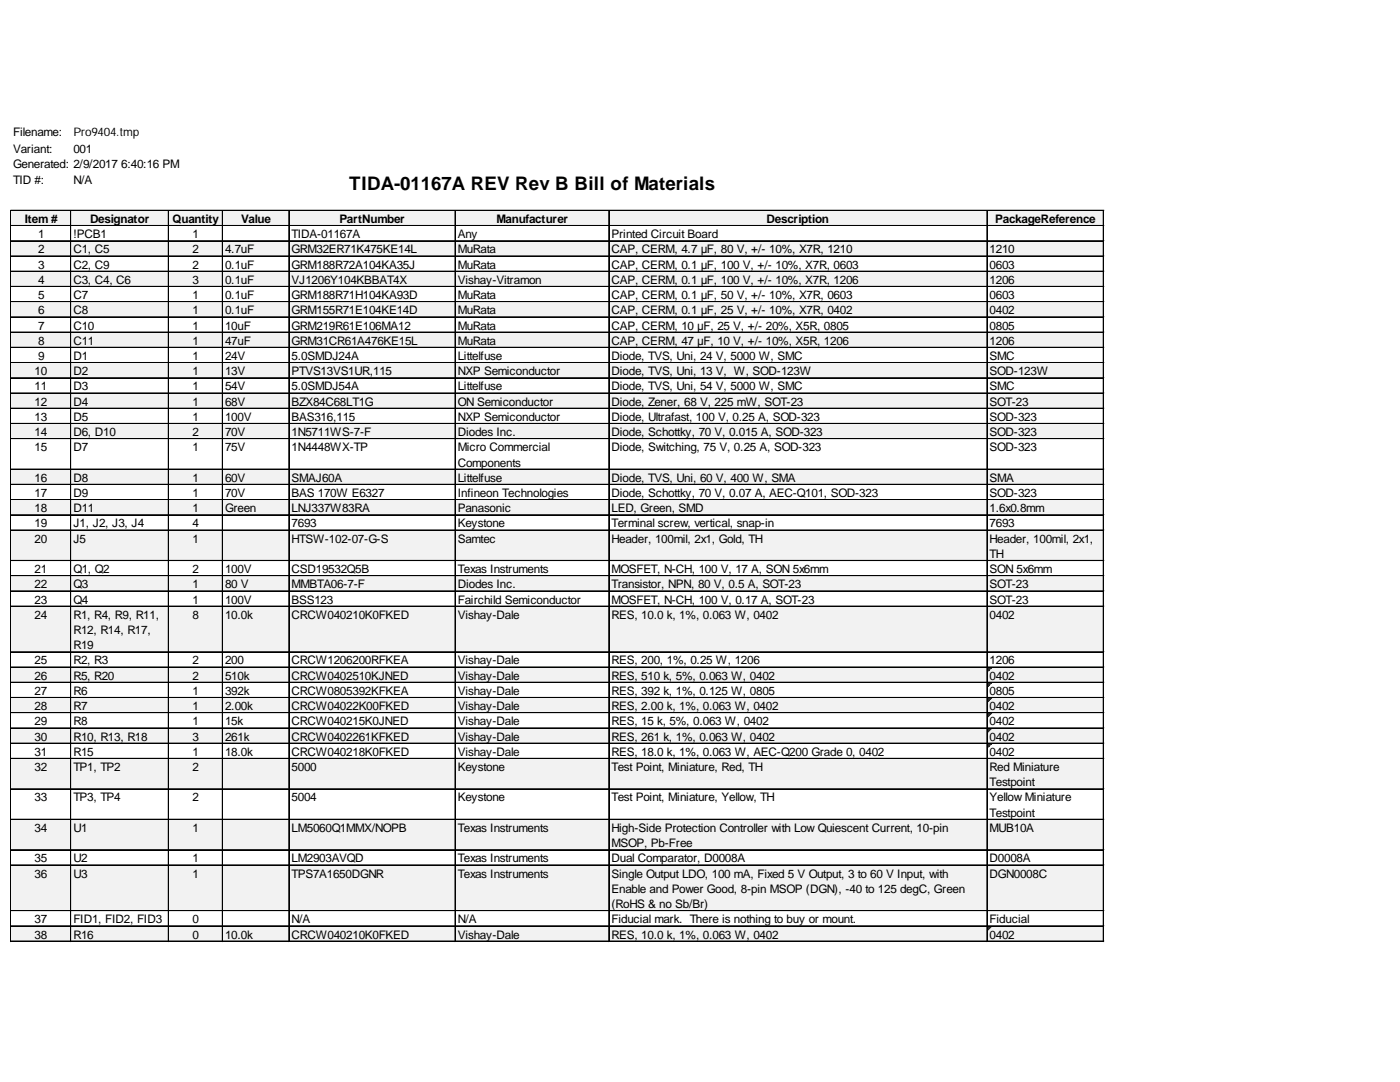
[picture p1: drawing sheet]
<svg xmlns="http://www.w3.org/2000/svg" width="279mm" height="216mm" viewBox="0 0 279 216" stroke-linecap="round" stroke-linejoin="round" font-family="sans-serif">
<defs><g id="words">
<text font-size="3.7" x="69.7" y="37.9">TIDA-01167A REV Rev B Bill of Materials</text>
<g font-size="2.3">
<text x="2.6" y="27.1">Filename:</text>
<text x="14.6" y="27.2">Pro9404.tmp</text>
<text x="2.6" y="30.5">Variant:</text>
<text x="2.6" y="33.6">Generated: 2/9/2017</text>
<text x="14.6" y="30.5">001</text>
<text x="24.2" y="33.6">6:40:16 PM</text>
<text x="2.6" y="36.6">TID #:</text>
<text x="14.6" y="36.6">N/A</text>
<text x="5" y="44.5">Item #</text>
<text x="7.6" y="47.5">1</text>
<text x="14.6" y="47.5">!PCB1</text>
<text x="18" y="44.5">Designator</text>
<text x="34.4" y="44.5">Quantity</text>
<text x="38.4" y="47.5">1</text>
<text x="48.1" y="44.5">Value</text>
<text x="58.2" y="47.5">TIDA-01167A</text>
<text x="67.7" y="44.5">PartNumber</text>
<text x="91.4" y="47.5">Any</text>
<text x="99.1" y="44.5">Manufacturer</text>
<text x="122" y="47.5">Printed Circuit Board</text>
<text x="153" y="44.5">Description</text>
<text x="198.6" y="44.5">PackageReference</text>
<text x="7.6" y="50.6">2</text>
<text x="7.6" y="53.6">3</text>
<text x="14.6" y="50.6">C1, C5</text>
<text x="14.6" y="53.6">C2, C9</text>
<text x="38.4" y="50.6">2</text>
<text x="38.4" y="53.6">2</text>
<text x="44.9" y="50.6">4.7uF</text>
<text x="44.9" y="53.6">0.1uF</text>
<text x="58.2" y="50.6">GRM32ER71K475KE14L</text>
<text x="58.2" y="53.6">GRM188R72A104KA35J</text>
<text x="91.4" y="50.6">MuRata</text>
<text x="91.4" y="53.6">MuRata</text>
<text x="122" y="50.6">CAP, CERM, 4.7 µF, 80 V, +/- 10%, X7R, 1210</text>
<text x="122" y="53.6">CAP, CERM, 0.1 µF, 100 V, +/- 10%, X7R, 0603</text>
<text x="197.5" y="50.6">1210</text>
<text x="197.5" y="53.6">0603</text>
<text x="7.6" y="56.6">4</text>
<text x="7.6" y="59.7">5</text>
<text x="14.6" y="56.6">C3, C4, C6</text>
<text x="14.6" y="59.7">C7</text>
<text x="38.4" y="56.6">3</text>
<text x="38.4" y="59.7">1</text>
<text x="44.9" y="56.6">0.1uF</text>
<text x="44.9" y="59.7">0.1uF</text>
<text x="58.2" y="56.6">VJ1206Y104KBBAT4X</text>
<text x="58.2" y="59.7">GRM188R71H104KA93D</text>
<text x="91.4" y="56.6">Vishay-Vitramon</text>
<text x="91.4" y="59.7">MuRata</text>
<text x="122" y="56.6">CAP, CERM, 0.1 µF, 100 V, +/- 10%, X7R, 1206</text>
<text x="122" y="59.7">CAP, CERM, 0.1 µF, 50 V, +/- 10%, X7R, 0603</text>
<text x="197.5" y="56.6">1206</text>
<text x="197.5" y="59.7">0603</text>
<text x="7.6" y="62.7">6</text>
<text x="7.6" y="65.8">7</text>
<text x="14.6" y="62.7">C8</text>
<text x="14.6" y="65.8">C10</text>
<text x="38.4" y="62.7">1</text>
<text x="38.4" y="65.8">1</text>
<text x="44.9" y="62.7">0.1uF</text>
<text x="44.9" y="65.8">10uF</text>
<text x="58.2" y="62.7">GRM155R71E104KE14D</text>
<text x="58.2" y="65.8">GRM219R61E106MA12</text>
<text x="91.4" y="62.7">MuRata</text>
<text x="91.4" y="65.8">MuRata</text>
<text x="122" y="62.7">CAP, CERM, 0.1 µF, 25 V, +/- 10%, X7R, 0402</text>
<text x="122" y="65.8">CAP, CERM, 10 µF, 25 V, +/- 20%, X5R, 0805</text>
<text x="197.5" y="62.7">0402</text>
<text x="197.5" y="65.8">0805</text>
<text x="7.6" y="68.8">8</text>
<text x="7.6" y="71.8">9</text>
<text x="14.6" y="68.8">C11</text>
<text x="14.6" y="71.8">D1</text>
<text x="38.4" y="68.8">1</text>
<text x="38.4" y="71.8">1</text>
<text x="44.9" y="68.8">47uF</text>
<text x="44.9" y="71.8">24V</text>
<text x="58.2" y="68.8">GRM31CR61A476KE15L</text>
<text x="58.2" y="71.8">5.0SMDJ24A</text>
<text x="91.4" y="68.8">MuRata</text>
<text x="91.4" y="71.8">Littelfuse</text>
<text x="122" y="68.8">CAP, CERM, 47 µF, 10 V, +/- 10%, X5R, 1206</text>
<text x="122" y="71.8">Diode, TVS, Uni, 24 V, 5000 W, SMC</text>
<text x="197.5" y="68.8">1206</text>
<text x="197.5" y="71.8">SMC</text>
<text x="6.9" y="74.9">10</text>
<text x="6.9" y="77.9">11</text>
<text x="14.6" y="74.9">D2</text>
<text x="14.6" y="77.9">D3</text>
<text x="38.4" y="74.9">1</text>
<text x="38.4" y="77.9">1</text>
<text x="44.9" y="74.9">13V</text>
<text x="44.9" y="77.9">54V</text>
<text x="58.2" y="74.9">PTVS13VS1UR,115</text>
<text x="58.2" y="77.9">5.0SMDJ54A</text>
<text x="91.4" y="74.9">NXP Semiconductor</text>
<text x="91.4" y="77.9">Littelfuse</text>
<text x="122" y="74.9">Diode, TVS, Uni, 13 V, W, SOD-123W</text>
<text x="122" y="77.9">Diode, TVS, Uni, 54 V, 5000 W, SMC</text>
<text x="197.5" y="74.9">SOD-123W</text>
<text x="197.5" y="77.9">SMC</text>
<text x="6.9" y="80.9">12</text>
<text x="6.9" y="84">13</text>
<text x="14.6" y="80.9">D4</text>
<text x="14.6" y="84">D5</text>
<text x="38.4" y="80.9">1</text>
<text x="38.4" y="84">1</text>
<text x="44.9" y="80.9">68V</text>
<text x="44.9" y="84">100V</text>
<text x="58.2" y="80.9">BZX84C68LT1G</text>
<text x="58.2" y="84">BAS316,115</text>
<text x="91.4" y="80.9">ON Semiconductor</text>
<text x="91.4" y="84">NXP Semiconductor</text>
<text x="122" y="80.9">Diode, Zener, 68 V, 225 mW, SOT-23</text>
<text x="122" y="84">Diode, Ultrafast, 100 V, 0.25 A, SOD-323</text>
<text x="197.5" y="80.9">SOT-23</text>
<text x="197.5" y="84">SOD-323</text>
<text x="6.9" y="87">14</text>
<text x="14.6" y="87">D6, D10</text>
<text x="38.4" y="87">2</text>
<text x="44.9" y="87">70V</text>
<text x="58.2" y="87">1N5711WS-7-F</text>
<text x="91.4" y="87">Diodes Inc.</text>
<text x="122" y="87">Diode, Schottky, 70 V, 0.015 A, SOD-323</text>
<text x="197.5" y="87">SOD-323</text>
<text x="6.9" y="90.1">15</text>
<text x="14.6" y="90.1">D7</text>
<text x="38.4" y="90.1">1</text>
<text x="44.9" y="90.1">75V</text>
<text x="58.2" y="90.1">1N4448WX-TP</text>
<text x="91.4" y="90.1">Micro Commercial</text>
<text x="91.4" y="93.1">Components</text>
<text x="122" y="90.1">Diode, Switching, 75 V, 0.25 A, SOD-323</text>
<text x="197.5" y="90.1">SOD-323</text>
<text x="6.9" y="96.1">16</text>
<text x="6.9" y="99.2">17</text>
<text x="14.6" y="96.1">D8</text>
<text x="14.6" y="99.2">D9</text>
<text x="38.4" y="96.1">1</text>
<text x="38.4" y="99.2">1</text>
<text x="44.9" y="96.1">60V</text>
<text x="44.9" y="99.2">70V</text>
<text x="58.2" y="96.1">SMAJ60A</text>
<text x="58.2" y="99.2">BAS 170W E6327</text>
<text x="91.4" y="96.1">Littelfuse</text>
<text x="91.4" y="99.2">Infineon Technologies</text>
<text x="122" y="96.1">Diode, TVS, Uni, 60 V, 400 W, SMA</text>
<text x="122" y="99.2">Diode, Schottky, 70 V, 0.07 A, AEC-Q101, SOD-323</text>
<text x="197.5" y="96.1">SMA</text>
<text x="197.5" y="99.2">SOD-323</text>
<text x="6.9" y="102.2">18</text>
<text x="6.9" y="105.2">19</text>
<text x="14.6" y="102.2">D11</text>
<text x="14.6" y="105.2">J1, J2, J3, J4</text>
<text x="38.4" y="102.2">1</text>
<text x="38.4" y="105.2">4</text>
<text x="44.9" y="102.2">Green</text>
<text x="58.2" y="102.2">LNJ337W83RA</text>
<text x="58.2" y="105.2">7693</text>
<text x="91.4" y="102.2">Panasonic</text>
<text x="91.4" y="105.2">Keystone</text>
<text x="122" y="102.2">LED, Green, SMD</text>
<text x="122" y="105.2">Terminal screw, vertical, snap-in</text>
<text x="197.5" y="102.2">1.6x0.8mm</text>
<text x="197.5" y="105.2">7693</text>
<text x="6.9" y="108.3">20</text>
<text x="14.6" y="108.3">J5</text>
<text x="38.4" y="108.3">1</text>
<text x="58.2" y="108.3">HTSW-102-07-G-S</text>
<text x="91.4" y="108.3">Samtec</text>
<text x="122" y="108.3">Header, 100mil, 2x1, Gold, TH</text>
<text x="197.5" y="108.3">Header, 100mil, 2x1,</text>
<text x="197.5" y="111.3">TH</text>
<text x="6.9" y="114.4">21</text>
<text x="6.9" y="117.4">22</text>
<text x="14.6" y="114.4">Q1, Q2</text>
<text x="14.6" y="117.4">Q3</text>
<text x="38.4" y="114.4">2</text>
<text x="38.4" y="117.4">1</text>
<text x="44.9" y="114.4">100V</text>
<text x="44.9" y="117.4">80 V</text>
<text x="58.2" y="114.4">CSD19532Q5B</text>
<text x="58.2" y="117.4">MMBTA06-7-F</text>
<text x="91.4" y="114.4">Texas Instruments</text>
<text x="91.4" y="117.4">Diodes Inc.</text>
<text x="122" y="114.4">MOSFET, N-CH, 100 V, 17 A, SON 5x6mm</text>
<text x="122" y="117.4">Transistor, NPN, 80 V, 0.5 A, SOT-23</text>
<text x="197.5" y="114.4">SON 5x6mm</text>
<text x="197.5" y="117.4">SOT-23</text>
<text x="6.9" y="120.4">23</text>
<text x="6.9" y="123.5">24</text>
<text x="14.6" y="120.4">Q4</text>
<text x="14.6" y="123.5">R1, R4, R9, R11,</text>
<text x="38.4" y="120.4">1</text>
<text x="38.4" y="123.5">8</text>
<text x="44.9" y="120.4">100V</text>
<text x="44.9" y="123.5">10.0k</text>
<text x="58.2" y="120.4">BSS123</text>
<text x="58.2" y="123.5">CRCW040210K0FKED</text>
<text x="91.4" y="120.4">Fairchild Semiconductor</text>
<text x="91.4" y="123.5">Vishay-Dale</text>
<text x="122" y="120.4">MOSFET, N-CH, 100 V, 0.17 A, SOT-23</text>
<text x="122" y="123.5">RES, 10.0 k, 1%, 0.063 W, 0402</text>
<text x="197.5" y="120.4">SOT-23</text>
<text x="197.5" y="123.5">0402</text>
<text x="14.6" y="126.5">R12, R14, R17,</text>
<text x="14.6" y="129.5">R19</text>
<text x="6.9" y="132.6">25</text>
<text x="6.9" y="135.6">26</text>
<text x="14.6" y="132.6">R2, R3</text>
<text x="14.6" y="135.6">R5, R20</text>
<text x="38.4" y="132.6">2</text>
<text x="38.4" y="135.6">2</text>
<text x="44.9" y="132.6">200</text>
<text x="44.9" y="135.6">510k</text>
<text x="58.2" y="132.6">CRCW1206200RFKEA</text>
<text x="58.2" y="135.6">CRCW0402510KJNED</text>
<text x="91.4" y="132.6">Vishay-Dale</text>
<text x="91.4" y="135.6">Vishay-Dale</text>
<text x="122" y="132.6">RES, 200, 1%, 0.25 W, 1206</text>
<text x="122" y="135.6">RES, 510 k, 5%, 0.063 W, 0402</text>
<text x="197.5" y="132.6">1206</text>
<text x="197.5" y="135.6">0402</text>
<text x="6.9" y="138.7">27</text>
<text x="6.9" y="141.7">28</text>
<text x="14.6" y="138.7">R6</text>
<text x="14.6" y="141.7">R7</text>
<text x="38.4" y="138.7">1</text>
<text x="38.4" y="141.7">1</text>
<text x="44.9" y="138.7">392k</text>
<text x="44.9" y="141.7">2.00k</text>
<text x="58.2" y="138.7">CRCW0805392KFKEA</text>
<text x="58.2" y="141.7">CRCW04022K00FKED</text>
<text x="91.4" y="138.7">Vishay-Dale</text>
<text x="91.4" y="141.7">Vishay-Dale</text>
<text x="122" y="138.7">RES, 392 k, 1%, 0.125 W, 0805</text>
<text x="122" y="141.7">RES, 2.00 k, 1%, 0.063 W, 0402</text>
<text x="197.5" y="138.7">0805</text>
<text x="197.5" y="141.7">0402</text>
<text x="6.9" y="144.7">29</text>
<text x="6.9" y="147.8">30</text>
<text x="14.6" y="144.7">R8</text>
<text x="14.6" y="147.8">R10, R13, R18</text>
<text x="38.4" y="144.7">1</text>
<text x="38.4" y="147.8">3</text>
<text x="44.9" y="144.7">15k</text>
<text x="44.9" y="147.8">261k</text>
<text x="58.2" y="144.7">CRCW040215K0JNED</text>
<text x="58.2" y="147.8">CRCW0402261KFKED</text>
<text x="91.4" y="144.7">Vishay-Dale</text>
<text x="91.4" y="147.8">Vishay-Dale</text>
<text x="122" y="144.7">RES, 15 k, 5%, 0.063 W, 0402</text>
<text x="122" y="147.8">RES, 261 k, 1%, 0.063 W, 0402</text>
<text x="197.5" y="144.7">0402</text>
<text x="197.5" y="147.8">0402</text>
<text x="6.9" y="150.8">31</text>
<text x="6.9" y="153.9">32</text>
<text x="14.6" y="150.8">R15</text>
<text x="14.6" y="153.9">TP1, TP2</text>
<text x="38.4" y="150.8">1</text>
<text x="38.4" y="153.9">2</text>
<text x="44.9" y="150.8">18.0k</text>
<text x="58.2" y="150.8">CRCW040218K0FKED</text>
<text x="58.2" y="153.9">5000</text>
<text x="91.4" y="150.8">Vishay-Dale</text>
<text x="91.4" y="153.9">Keystone</text>
<text x="122" y="150.8">RES, 18.0 k, 1%, 0.063 W, AEC-Q200 Grade 0, 0402</text>
<text x="122" y="153.9">Test Point, Miniature, Red, TH</text>
<text x="197.5" y="150.8">0402</text>
<text x="197.5" y="153.9">Red Miniature</text>
<text x="6.9" y="159.9">33</text>
<text x="14.6" y="159.9">TP3, TP4</text>
<text x="38.4" y="159.9">2</text>
<text x="58.2" y="159.9">5004</text>
<text x="91.4" y="159.9">Keystone</text>
<text x="122" y="159.9">Test Point, Miniature, Yellow, TH</text>
<text x="197.5" y="156.9">Testpoint</text>
<text x="197.5" y="159.9">Yellow Miniature</text>
<text x="6.9" y="166">34</text>
<text x="14.6" y="166">U1</text>
<text x="38.4" y="166">1</text>
<text x="58.2" y="166">LM5060Q1MMX/NOPB</text>
<text x="91.4" y="166">Texas Instruments</text>
<text x="122" y="166">High-Side Protection Controller with Low Quiescent Current, 10-pin</text>
<text x="197.5" y="163">Testpoint</text>
<text x="197.5" y="166">MUB10A</text>
<text x="6.9" y="172.1">35</text>
<text x="14.6" y="172.1">U2</text>
<text x="38.4" y="172.1">1</text>
<text x="58.2" y="172.1">LM2903AVQD</text>
<text x="91.4" y="172.1">Texas Instruments</text>
<text x="122" y="169">MSOP, Pb-Free</text>
<text x="122" y="172.1">Dual Comparator, D0008A</text>
<text x="197.5" y="172.1">D0008A</text>
<text x="6.9" y="175.1">36</text>
<text x="14.6" y="175.1">U3</text>
<text x="38.4" y="175.1">1</text>
<text x="58.2" y="175.1">TPS7A1650DGNR</text>
<text x="91.4" y="175.1">Texas Instruments</text>
<text x="122" y="175.1">Single Output LDO, 100 mA, Fixed 5 V Output, 3 to 60 V Input, with</text>
<text x="122" y="178.2">Enable and Power Good, 8-pin MSOP (DGN), -40 to 125 degC, Green</text>
<text x="197.5" y="175.1">DGN0008C</text>
<text x="6.9" y="184.2">37</text>
<text x="14.6" y="184.2">FID1, FID2, FID3</text>
<text x="38.4" y="184.2">0</text>
<text x="58.2" y="184.2">N/A</text>
<text x="91.4" y="184.2">N/A</text>
<text x="122" y="181.2">(RoHS &amp; no Sb/Br)</text>
<text x="122" y="184.2">Fiducial mark. There is nothing to buy or mount.</text>
<text x="197.5" y="184.2">Fiducial</text>
<text x="6.9" y="187.3">38</text>
<text x="14.6" y="187.3">R16</text>
<text x="38.4" y="187.3">0</text>
<text x="44.9" y="187.3">10.0k</text>
<text x="58.2" y="187.3">CRCW040210K0FKED</text>
<text x="91.4" y="187.3">Vishay-Dale</text>
<text x="122" y="187.3">RES, 10.0 k, 1%, 0.063 W, 0402</text>
<text x="197.5" y="187.3">0402</text>
</g>
</g></defs>
<g fill="#f2f2f2">
<path d="M2.2 42h218.1v3.1h-218.1z"/>
<path d="M2.2 48h218.1v3.2h-218.1z"/>
<path d="M2.2 54.1h218.1v3.2h-218.1z"/>
<path d="M2.2 60.2h218.1v3.2h-218.1z"/>
<path d="M2.2 66.3h218.1v3.1h-218.1z"/>
<path d="M2.2 72.3h218.1v3.2h-218.1z"/>
<path d="M2.2 78.4h218.1v3.2h-218.1z"/>
<path d="M2.2 84.5h218.1v3.2h-218.1z"/>
<path d="M2.2 93.6h218.1v3.2h-218.1z"/>
<path d="M2.2 99.7h218.1v3.1h-218.1z"/>
<path d="M2.2 105.7h218.1v6.3h-218.1z"/>
<path d="M2.2 114.9h218.1v3.1h-218.1z"/>
<path d="M2.2 120.9h218.1v9.3h-218.1z"/>
<path d="M2.2 133.1h218.1v3.2h-218.1z"/>
</g>
<path d="M197.1 133.2h.8" fill="none" stroke="#008000" stroke-width=".2"/>
<path d="M197.1 133.2h.8v.2h-.8z" fill="#008000"/>
<path d="M197.1 133.4h.7" fill="none" stroke="#008000" stroke-width=".2"/>
<path d="M197.1 133.4h.7v.1h-.7z" fill="#008000"/>
<path d="M197.1 133.5h.5" fill="none" stroke="#008000" stroke-width=".2"/>
<path d="M197.1 133.5h.5v.1h-.5z" fill="#008000"/>
<path d="M197.1 133.6h.4" fill="none" stroke="#008000" stroke-width=".2"/>
<path d="M197.1 133.6h.4v.2h-.4z" fill="#008000"/>
<path d="M197.1 133.8h.3" fill="none" stroke="#008000" stroke-width=".2"/>
<path d="M197.1 133.8h.3v.1h-.3z" fill="#008000"/>
<path d="M197.1 133.9h.1" fill="none" stroke="#008000" stroke-width=".2"/>
<path d="M197.1 133.9l.1 .2z" fill="#008000"/>
<path d="M197.1 136.3h.8" fill="none" stroke="#008000" stroke-width=".2"/>
<path d="M197.1 136.3h.8v.1h-.8z" fill="#008000"/>
<path d="M197.1 136.4h.7" fill="none" stroke="#008000" stroke-width=".2"/>
<path d="M197.1 136.4h.7v.1h-.7z" fill="#008000"/>
<path d="M197.1 136.5h.5" fill="none" stroke="#008000" stroke-width=".2"/>
<path d="M197.1 136.5h.5v.2h-.5z" fill="#008000"/>
<path d="M197.1 136.7h.4" fill="none" stroke="#008000" stroke-width=".2"/>
<path d="M197.1 136.7h.4v.1h-.4z" fill="#008000"/>
<path d="M197.1 136.8h.3" fill="none" stroke="#008000" stroke-width=".2"/>
<path d="M197.1 136.8h.3v.2h-.3z" fill="#008000"/>
<path d="M197.1 137h.1" fill="none" stroke="#008000" stroke-width=".2"/>
<path d="M197.1 137l.1 .1z" fill="#008000"/>
<path d="M2.2 139.2h218.1v3.1h-218.1z" fill="#f2f2f2"/>
<path d="M197.1 139.3h.8" fill="none" stroke="#008000" stroke-width=".2"/>
<path d="M197.1 139.3h.8v.1h-.8z" fill="#008000"/>
<path d="M197.1 139.4h.7" fill="none" stroke="#008000" stroke-width=".2"/>
<path d="M197.1 139.4h.7v.2h-.7z" fill="#008000"/>
<path d="M197.1 139.6h.5" fill="none" stroke="#008000" stroke-width=".2"/>
<path d="M197.1 139.6h.5v.1h-.5z" fill="#008000"/>
<path d="M197.1 139.7h.4" fill="none" stroke="#008000" stroke-width=".2"/>
<path d="M197.1 139.7h.4v.2h-.4z" fill="#008000"/>
<path d="M197.1 139.9h.3" fill="none" stroke="#008000" stroke-width=".2"/>
<path d="M197.1 139.9h.3v.1h-.3z" fill="#008000"/>
<path d="M197.1 140h.1" fill="none" stroke="#008000" stroke-width=".2"/>
<path d="M197.1 140l.1 .1z" fill="#008000"/>
<path d="M197.1 142.3h.8" fill="none" stroke="#008000" stroke-width=".2"/>
<path d="M197.1 142.3h.8v.2h-.8z" fill="#008000"/>
<path d="M197.1 142.5h.7" fill="none" stroke="#008000" stroke-width=".2"/>
<path d="M197.1 142.5h.7v.1h-.7z" fill="#008000"/>
<path d="M197.1 142.6h.5" fill="none" stroke="#008000" stroke-width=".2"/>
<path d="M197.1 142.6h.5v.2h-.5z" fill="#008000"/>
<path d="M197.1 142.8h.4" fill="none" stroke="#008000" stroke-width=".2"/>
<path d="M197.1 142.8h.4v.1h-.4z" fill="#008000"/>
<path d="M197.1 142.9h.3" fill="none" stroke="#008000" stroke-width=".2"/>
<path d="M197.1 142.9h.3v.1h-.3z" fill="#008000"/>
<path d="M197.1 143h.1" fill="none" stroke="#008000" stroke-width=".2"/>
<path d="M197.1 143l.1 .2z" fill="#008000"/>
<path d="M2.2 145.2h218.1v3.2h-218.1z" fill="#f2f2f2"/>
<path d="M197.1 145.4h.8" fill="none" stroke="#008000" stroke-width=".2"/>
<path d="M197.1 145.4h.8v.1h-.8z" fill="#008000"/>
<path d="M197.1 145.5h.7" fill="none" stroke="#008000" stroke-width=".2"/>
<path d="M197.1 145.5h.7v.2h-.7z" fill="#008000"/>
<path d="M197.1 145.7h.5" fill="none" stroke="#008000" stroke-width=".2"/>
<path d="M197.1 145.7h.5v.1h-.5z" fill="#008000"/>
<path d="M197.1 145.8h.4" fill="none" stroke="#008000" stroke-width=".2"/>
<path d="M197.1 145.8h.4v.1h-.4z" fill="#008000"/>
<path d="M197.1 145.9h.3" fill="none" stroke="#008000" stroke-width=".2"/>
<path d="M197.1 145.9h.3v.2h-.3z" fill="#008000"/>
<path d="M197.1 146.1h.1" fill="none" stroke="#008000" stroke-width=".2"/>
<path d="M197.1 146.1l.1 .1z" fill="#008000"/>
<path d="M197.1 148.4h.8" fill="none" stroke="#008000" stroke-width=".2"/>
<path d="M197.1 148.4h.8v.2h-.8z" fill="#008000"/>
<path d="M197.1 148.6h.7" fill="none" stroke="#008000" stroke-width=".2"/>
<path d="M197.1 148.6h.7v.1h-.7z" fill="#008000"/>
<path d="M197.1 148.7h.5" fill="none" stroke="#008000" stroke-width=".2"/>
<path d="M197.1 148.7h.5v.1h-.5z" fill="#008000"/>
<path d="M197.1 148.8h.4" fill="none" stroke="#008000" stroke-width=".2"/>
<path d="M197.1 148.8h.4v.2h-.4z" fill="#008000"/>
<path d="M197.1 149h.3" fill="none" stroke="#008000" stroke-width=".2"/>
<path d="M197.1 149h.3v.1h-.3z" fill="#008000"/>
<path d="M197.1 149.1h.1" fill="none" stroke="#008000" stroke-width=".2"/>
<path d="M197.1 149.1l.1 .1z" fill="#008000"/>
<g fill="#f2f2f2">
<path d="M2.2 151.3h218.1v6.2h-218.1z"/>
<path d="M2.2 163.5h218.1v6.2h-218.1z"/>
<path d="M2.2 172.6h218.1v9.2h-218.1z"/>
<path d="M2.2 184.7h218.1v3.2h-218.1z"/>
</g>
<path d="M197.1 184.9h.8" fill="none" stroke="#008000" stroke-width=".2"/>
<path d="M197.1 184.9h.8v.1h-.8z" fill="#008000"/>
<path d="M197.1 185h.7" fill="none" stroke="#008000" stroke-width=".2"/>
<path d="M197.1 185h.7v.1h-.7z" fill="#008000"/>
<path d="M197.1 185.1h.5" fill="none" stroke="#008000" stroke-width=".2"/>
<path d="M197.1 185.1h.5v.2h-.5z" fill="#008000"/>
<path d="M197.1 185.3h.4" fill="none" stroke="#008000" stroke-width=".2"/>
<path d="M197.1 185.3h.4v.1h-.4z" fill="#008000"/>
<path d="M197.1 185.4h.3" fill="none" stroke="#008000" stroke-width=".2"/>
<path d="M197.1 185.4h.3v.2h-.3z" fill="#008000"/>
<path d="M197.1 185.6h.1" fill="none" stroke="#008000" stroke-width=".2"/>
<path d="M197.1 185.6l.1 .1z" fill="#008000"/>
<g fill="none" stroke="#000" stroke-width=".2">
<path d="M2.1 42v145.9M2.2 42h218.1M2.2 45h218.1M2.2 45.1h218.1M2.2 48h218.1M2.2 48.1h218.1M2.2 51.1h218.1M2.2 54.1h218.1M2.2 54.2h218.1M2.2 57.1h218.1M2.2 57.2h218.1M14.1 42.1v145.8"/>
<path d="M14.2 42.1v145.8M33.6 42.1v145.8M33.7 42.1v145.8M44.4 42.1v145.8M57.6 42.1v145.8M57.7 42.1v145.8M90.8 42.1v145.8M90.9 42.1v145.8M121.5 42.1v145.8M121.6 42.1v145.8M197 42.1v145.8M220.2 42.1v145.8"/>
<path d="M2.2 60.2h218.1M2.2 63.2h218.1M2.2 63.3h218.1M2.2 66.3h218.1M2.2 69.3h218.1M2.2 69.4h218.1M2.2 72.3h218.1M2.2 72.4h218.1M2.2 75.4h218.1M2.2 78.4h218.1M2.2 78.5h218.1M2.2 81.4h218.1"/>
<path d="M2.2 81.5h218.1M2.2 84.5h218.1M2.2 87.5h218.1M2.2 87.6h218.1M2.2 93.6h218.1M2.2 93.7h218.1M2.2 96.6h218.1M2.2 96.7h218.1M2.2 99.7h218.1M2.2 102.7h218.1M2.2 102.8h218.1M2.2 105.7h218.1"/>
<path d="M2.2 105.8h218.1M2.2 111.8h218.1M2.2 111.9h218.1M2.2 114.9h218.1M2.2 117.9h218.1M2.2 118h218.1M2.2 120.9h218.1M2.2 121h218.1M2.2 130h218.1M2.2 130.1h218.1M2.2 133.1h218.1M2.2 133.2h218.1"/>
<path d="M2.2 136.1h218.1M2.2 136.2h218.1M2.2 139.2h218.1M2.2 142.2h218.1M2.2 142.3h218.1M2.2 145.2h218.1M2.2 145.3h218.1M2.2 148.3h218.1M2.2 151.3h218.1M2.2 151.4h218.1M2.2 157.4h218.1M2.2 157.5h218.1"/>
<path d="M2.2 163.5h218.1M2.2 169.5h218.1M2.2 169.6h218.1M2.2 172.6h218.1M2.2 181.7h218.1M2.2 181.8h218.1M2.2 184.7h218.1M2.2 184.8h218.1M2.2 187.8h218.1"/>
</g>
<use href="#words"/>
</svg>
